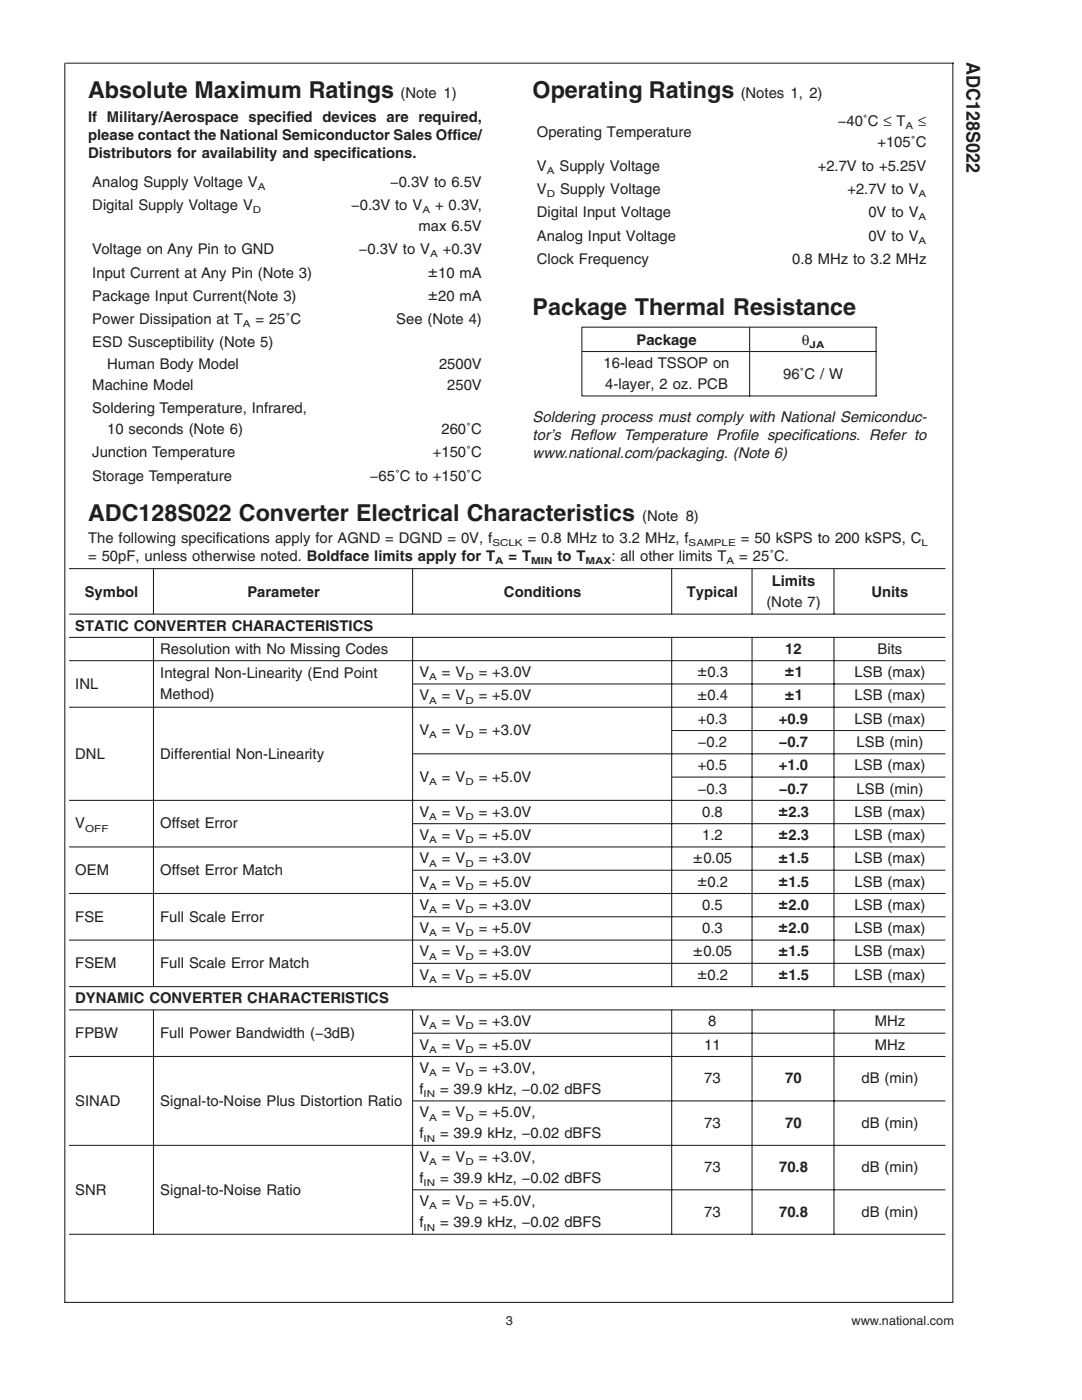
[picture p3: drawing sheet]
<svg xmlns="http://www.w3.org/2000/svg" width="216mm" height="279mm" viewBox="0 0 216 279" stroke-linecap="round" stroke-linejoin="round" font-family="sans-serif">
<defs><g id="words">
<g font-size="4.6" fill="#231f20">
<text x="17.6" y="19.5">Absolute Maximum Ratings</text>
<text x="106.3" y="19.5">Operating Ratings</text>
<text x="106.3" y="62.9">Package Thermal Resistance</text>
<text x="17.6" y="104">ADC128S022 Converter Electrical Characteristics</text>
</g>
<text font-size="3.8" fill="#231f20" x="192.9" y="12.3" transform="rotate(90 192.9 12.3)">ADC128S022</text>
<g font-size="3.3" fill="#231f20">
<text x="85.4" y="55.2">±10 mA</text>
<text x="85.4" y="59.9">±20 mA</text>
<text x="139.1" y="135">±0.3</text>
<text x="156.6" y="135">±1</text>
<text x="139.1" y="139.6">±0.4</text>
<text x="156.6" y="139.6">±1</text>
<text x="155.3" y="162.9">±2.3</text>
<text x="155.3" y="167.5">±2.3</text>
<text x="138.3" y="172.2">±0.05</text>
<text x="155.3" y="172.2">±1.5</text>
<text x="139.1" y="176.8">±0.2</text>
<text x="155.3" y="176.8">±1.5</text>
<text x="155.3" y="181.4">±2.0</text>
<text x="138.3" y="190.7">±0.05</text>
<text x="155.3" y="186.1">±2.0</text>
<text x="155.3" y="190.7">±1.5</text>
<text x="139.1" y="195.4">±0.2</text>
<text x="155.3" y="195.4">±1.5</text>
</g>
<g font-size="3" fill="#231f20">
<text x="79.9" y="19.5">(Note 1)</text>
<text x="147.8" y="19.5">(Notes 1, 2)</text>
<text x="17.6" y="24.3">If Military/Aerospace specified devices are required,</text>
<text x="17.6" y="27.9">please contact the National Semiconductor Sales Office/</text>
<text x="107.1" y="27.3">Operating Temperature</text>
<text x="167.2" y="25.2">−40˚C ≤ T</text>
<text x="175.1" y="29.4">+105˚C</text>
<text x="183.2" y="25.2">≤</text>
<text x="17.6" y="31.5">Distributors for availability and specifications.</text>
<text x="107.1" y="34.1">V</text>
<text x="111.6" y="34.1">Supply Voltage</text>
<text x="163.2" y="34.1">+2.7V to +5.25V</text>
<text x="18.4" y="37.2">Analog Supply Voltage V</text>
<text x="18.4" y="41.9">Digital Supply Voltage V</text>
<text x="70.1" y="41.9">−0.3V to V</text>
<text x="77.8" y="37.2">−0.3V to 6.5V</text>
<text x="86.8" y="41.9">+ 0.3V,</text>
<text x="107.1" y="38.7">V</text>
<text x="111.8" y="38.7">Supply Voltage</text>
<text x="169.1" y="38.7">+2.7V to V</text>
<text x="83.5" y="46.1">max 6.5V</text>
<text x="107.1" y="43.4">Digital Input Voltage</text>
<text x="107.1" y="48">Analog Input Voltage</text>
<text x="173.3" y="48">0V to V</text>
<text x="173.3" y="43.4">0V to V</text>
<text x="18.4" y="50.7">Voltage on Any Pin to GND</text>
<text x="71.6" y="50.7">−0.3V to V</text>
<text x="88.3" y="50.7">+0.3V</text>
<text x="107.1" y="52.6">Clock Frequency</text>
<text x="158.1" y="52.6">0.8 MHz to 3.2 MHz</text>
<text x="18.4" y="55.4">Input Current at Any Pin (Note 3)</text>
<text x="18.4" y="60">Package Input Current(Note 3)</text>
<text x="18.4" y="64.7">Power Dissipation at T</text>
<text x="51" y="64.7">= 25˚C</text>
<text x="79.1" y="64.7">See (Note 4)</text>
<text x="18.4" y="69.3">ESD Susceptibility (Note 5)</text>
<text x="127" y="68.8">Package</text>
<text x="160" y="68.8">θ</text>
<text x="18.4" y="77.8">Machine Model</text>
<text x="21.4" y="73.6">Human Body Model</text>
<text x="87.6" y="73.6">2500V</text>
<text x="89.2" y="77.8">250V</text>
<text x="120.4" y="73.4">16-lead TSSOP on</text>
<text x="120.8" y="77.7">4-layer, 2 oz. PCB</text>
<text x="156.3" y="75.5">96˚C / W</text>
<text x="18.4" y="82.4">Soldering Temperature, Infrared,</text>
<text x="21.4" y="86.6">10 seconds (Note 6)</text>
<text x="88.1" y="86.6">260˚C</text>
<text x="106.3" y="84.3">Soldering process must comply with National Semiconduc-</text>
<text x="106.3" y="87.9">tor’s Reflow Temperature Profile specifications. Refer to</text>
<text x="18.4" y="91.3">Junction Temperature</text>
<text x="18.4" y="95.9">Storage Temperature</text>
<text x="73.8" y="95.9">−65˚C to +150˚C</text>
<text x="86.4" y="91.3">+150˚C</text>
<text x="106.3" y="91.5">www.national.com/packaging. (Note 6)</text>
<text x="128.2" y="104">(Note 8)</text>
<text x="17.6" y="108.3">The following specifications apply for AGND = DGND = 0V, f</text>
<text x="17.6" y="111.9">= 50pF, unless otherwise noted. Boldface limits apply for T</text>
<text x="101.5" y="111.9">= T</text>
<text x="105.3" y="108.3">= 0.8 MHz to 3.2 MHz, f</text>
<text x="111.2" y="111.9">to T</text>
<text x="122" y="111.9">: all other limits T</text>
<text x="147.5" y="111.9">= 25˚C.</text>
<text x="147.8" y="108.3">= 50 kSPS to 200 kSPS, C</text>
<text x="16.9" y="119.1">Symbol</text>
<text x="49.4" y="119.1">Parameter</text>
<text x="100.6" y="119.1">Conditions</text>
<text x="137.1" y="119.1">Typical</text>
<text x="154" y="117">Limits</text>
<text x="173.9" y="119.1">Units</text>
<text x="15" y="125.8">STATIC CONVERTER CHARACTERISTICS</text>
<text x="152.9" y="121.2">(Note 7)</text>
<text x="32" y="130.5">Resolution with No Missing Codes</text>
<text x="156.7" y="130.5">12</text>
<text x="175.1" y="130.5">Bits</text>
<text x="15" y="137.5">INL</text>
<text x="32" y="135.3">Integral Non-Linearity (End Point</text>
<text x="83.7" y="135.1">V</text>
<text x="88.2" y="135.1">= V</text>
<text x="95.5" y="135.1">= +3.0V</text>
<text x="170.5" y="135.1">LSB (max)</text>
<text x="32" y="139.6">Method)</text>
<text x="83.7" y="139.8">V</text>
<text x="88.2" y="139.8">= V</text>
<text x="95.5" y="139.8">= +5.0V</text>
<text x="170.5" y="139.8">LSB (max)</text>
<text x="83.7" y="146.7">V</text>
<text x="88.2" y="146.7">= V</text>
<text x="95.5" y="146.7">= +3.0V</text>
<text x="139.2" y="144.4">+0.3</text>
<text x="139.2" y="149.1">−0.2</text>
<text x="155.4" y="144.4">+0.9</text>
<text x="155.4" y="149.1">−0.7</text>
<text x="170.5" y="144.4">LSB (max)</text>
<text x="170.9" y="149.1">LSB (min)</text>
<text x="15" y="151.4">DNL</text>
<text x="32" y="151.4">Differential Non-Linearity</text>
<text x="139.2" y="153.7">+0.5</text>
<text x="155.4" y="153.7">+1.0</text>
<text x="170.5" y="153.7">LSB (max)</text>
<text x="83.7" y="156">V</text>
<text x="88.2" y="156">= V</text>
<text x="95.5" y="156">= +5.0V</text>
<text x="139.2" y="158.4">−0.3</text>
<text x="155.4" y="158.4">−0.7</text>
<text x="170.9" y="158.4">LSB (min)</text>
<text x="15" y="165.3">V</text>
<text x="32" y="165.3">Offset Error</text>
<text x="83.7" y="167.7">V</text>
<text x="83.7" y="163">V</text>
<text x="88.2" y="163">= V</text>
<text x="88.2" y="167.7">= V</text>
<text x="95.5" y="163">= +3.0V</text>
<text x="95.5" y="167.7">= +5.0V</text>
<text x="140.1" y="163">0.8</text>
<text x="140.1" y="167.7">1.2</text>
<text x="170.5" y="163">LSB (max)</text>
<text x="170.5" y="167.7">LSB (max)</text>
<text x="83.7" y="172.3">V</text>
<text x="88.2" y="172.3">= V</text>
<text x="95.5" y="172.3">= +3.0V</text>
<text x="170.5" y="172.3">LSB (max)</text>
<text x="15" y="174.6">OEM</text>
<text x="32" y="174.6">Offset Error Match</text>
<text x="83.7" y="176.9">V</text>
<text x="88.2" y="176.9">= V</text>
<text x="95.5" y="176.9">= +5.0V</text>
<text x="170.5" y="176.9">LSB (max)</text>
<text x="15" y="183.9">FSE</text>
<text x="32" y="183.9">Full Scale Error</text>
<text x="83.7" y="181.6">V</text>
<text x="88.2" y="181.6">= V</text>
<text x="95.5" y="181.6">= +3.0V</text>
<text x="140.1" y="181.6">0.5</text>
<text x="170.5" y="181.6">LSB (max)</text>
<text x="83.7" y="186.2">V</text>
<text x="83.7" y="190.9">V</text>
<text x="88.2" y="186.2">= V</text>
<text x="88.2" y="190.9">= V</text>
<text x="95.5" y="186.2">= +5.0V</text>
<text x="95.5" y="190.9">= +3.0V</text>
<text x="140.1" y="186.2">0.3</text>
<text x="170.5" y="186.2">LSB (max)</text>
<text x="170.5" y="190.9">LSB (max)</text>
<text x="15" y="193.2">FSEM</text>
<text x="32" y="193.2">Full Scale Error Match</text>
<text x="83.7" y="195.5">V</text>
<text x="88.2" y="195.5">= V</text>
<text x="95.5" y="195.5">= +5.0V</text>
<text x="170.5" y="195.5">LSB (max)</text>
<text x="15" y="200.2">DYNAMIC CONVERTER CHARACTERISTICS</text>
<text x="15" y="207.1">FPBW</text>
<text x="32" y="207.1">Full Power Bandwidth (−3dB)</text>
<text x="83.7" y="209.5">V</text>
<text x="83.7" y="204.8">V</text>
<text x="88.2" y="204.8">= V</text>
<text x="88.2" y="209.5">= V</text>
<text x="95.5" y="204.8">= +3.0V</text>
<text x="95.5" y="209.5">= +5.0V</text>
<text x="140.5" y="209.5">11</text>
<text x="141.3" y="204.8">8</text>
<text x="174.5" y="204.8">MHz</text>
<text x="174.5" y="209.5">MHz</text>
<text x="83.7" y="214.1">V</text>
<text x="88.2" y="214.1">= V</text>
<text x="95.5" y="214.1">= +3.0V,</text>
<text x="15" y="220.7">SINAD</text>
<text x="32" y="220.7">Signal-to-Noise Plus Distortion Ratio</text>
<text x="83.7" y="218.3">f</text>
<text x="87.8" y="218.3">= 39.9 kHz, −0.02 dBFS</text>
<text x="140.5" y="216.2">73</text>
<text x="156.7" y="216.2">70</text>
<text x="171.9" y="216.2">dB (min)</text>
<text x="83.7" y="227.2">f</text>
<text x="83.7" y="223">V</text>
<text x="87.8" y="227.2">= 39.9 kHz, −0.02 dBFS</text>
<text x="88.2" y="223">= V</text>
<text x="95.5" y="223">= +5.0V,</text>
<text x="140.5" y="225.1">73</text>
<text x="156.7" y="225.1">70</text>
<text x="171.9" y="225.1">dB (min)</text>
<text x="83.7" y="231.9">V</text>
<text x="88.2" y="231.9">= V</text>
<text x="95.5" y="231.9">= +3.0V,</text>
<text x="140.5" y="234">73</text>
<text x="155.5" y="234">70.8</text>
<text x="171.9" y="234">dB (min)</text>
<text x="15" y="238.4">SNR</text>
<text x="32" y="238.4">Signal-to-Noise Ratio</text>
<text x="83.7" y="236.1">f</text>
<text x="87.8" y="236.1">= 39.9 kHz, −0.02 dBFS</text>
<text x="83.7" y="245">f</text>
<text x="83.7" y="240.7">V</text>
<text x="87.8" y="245">= 39.9 kHz, −0.02 dBFS</text>
<text x="88.2" y="240.7">= V</text>
<text x="95.5" y="240.7">= +5.0V,</text>
<text x="140.5" y="242.8">73</text>
<text x="155.5" y="242.8">70.8</text>
<text x="171.9" y="242.8">dB (min)</text>
</g>
<g font-size="2.5" fill="#231f20">
<text x="100.9" y="264.5">3</text>
<text x="169.9" y="264.5">www.national.com</text>
</g>
<g font-size="1.9" fill="#231f20">
<text x="180.7" y="25.8">A</text>
<text x="109.1" y="34.7">A</text>
<text x="51.5" y="37.9">A</text>
<text x="109.1" y="39.3">D</text>
<text x="183.3" y="39.3">A</text>
<text x="50.5" y="42.5">D</text>
<text x="84.3" y="42.5">A</text>
<text x="183.3" y="44">A</text>
<text x="85.8" y="51.4">A</text>
<text x="183.3" y="48.6">A</text>
<text x="48.4" y="65.3">A</text>
<text x="161.5" y="69.4">JA</text>
<text x="98.2" y="108.9">SCLK</text>
<text x="98.8" y="112.5">A</text>
<text x="106" y="112.5">MIN</text>
<text x="116.8" y="112.5">MAX</text>
<text x="137.4" y="108.9">SAMPLE</text>
<text x="145" y="112.5">A</text>
<text x="183.9" y="108.9">L</text>
<text x="85.6" y="135.8">A</text>
<text x="92.9" y="135.8">D</text>
<text x="85.6" y="140.4">A</text>
<text x="92.9" y="140.4">D</text>
<text x="85.6" y="147.4">A</text>
<text x="92.9" y="147.4">D</text>
<text x="85.6" y="156.7">A</text>
<text x="92.9" y="156.7">D</text>
<text x="17" y="166">OFF</text>
<text x="85.6" y="163.6">A</text>
<text x="92.9" y="163.6">D</text>
<text x="85.6" y="168.3">A</text>
<text x="85.6" y="172.9">A</text>
<text x="92.9" y="168.3">D</text>
<text x="92.9" y="172.9">D</text>
<text x="85.6" y="177.6">A</text>
<text x="92.9" y="177.6">D</text>
<text x="85.6" y="182.2">A</text>
<text x="92.9" y="182.2">D</text>
<text x="85.6" y="186.9">A</text>
<text x="85.6" y="191.5">A</text>
<text x="92.9" y="186.9">D</text>
<text x="92.9" y="191.5">D</text>
<text x="85.6" y="196.2">A</text>
<text x="92.9" y="196.2">D</text>
<text x="85.6" y="205.5">A</text>
<text x="92.9" y="205.5">D</text>
<text x="85.6" y="210.1">A</text>
<text x="85.6" y="214.8">A</text>
<text x="92.9" y="210.1">D</text>
<text x="92.9" y="214.8">D</text>
<text x="84.5" y="219">IN</text>
<text x="84.5" y="227.8">IN</text>
<text x="85.6" y="223.6">A</text>
<text x="92.9" y="223.6">D</text>
<text x="85.6" y="232.5">A</text>
<text x="92.9" y="232.5">D</text>
<text x="84.5" y="236.7">IN</text>
<text x="84.5" y="245.6">IN</text>
<text x="85.6" y="241.4">A</text>
<text x="92.9" y="241.4">D</text>
</g>
</g></defs>
<g fill="none" stroke="#231f20" stroke-width=".21">
<path d="M12.9 12.5v247.5M13.1 12.6h177.2M190.1 12.5v247.5M116.2 70.2h58.7M149.6 65.4v13.7M174.8 65.3v13.7M175 65.3h-58.9v13.7h58.9M13.8 113.5h174.9M30.6 113.6v9M82.3 113.6v9M134 113.6v9M150.1 113.6v9"/>
<path d="M166.4 113.6v9M13.8 122.6h174.9M13.8 127.2h174.9M13.8 131.9h174.9M30.6 127.2v69.7M82.3 127.2v69.7M82.4 136.5h106.3M134 127.2v69.7M150.1 127.2v69.7M166.4 127.2v69.7M13.8 141.1h174.9M13.8 159.7h174.9"/>
<path d="M82.4 150.4h106.3M134.1 145.8h54.6M134.1 155.1h54.6M13.8 169h174.9M13.8 178.3h174.9M82.4 164.4h106.3M82.4 173.7h106.3M13.8 187.6h174.9M13.8 196.9h174.9M82.4 183h106.3M82.4 192.3h106.3M13.8 201.6h174.9"/>
<path d="M13.8 210.8h174.9M30.6 201.6v44.8M82.3 201.6v44.8M82.4 206.2h106.3M82.4 219.7h106.3M134 201.6v44.8M150.1 201.6v44.8M166.4 201.6v44.8M13.8 228.6h174.9M82.4 237.5h106.3M12.9 259.9h177.2M13.8 246.3h174.9"/>
</g>
<use href="#words"/>
</svg>
